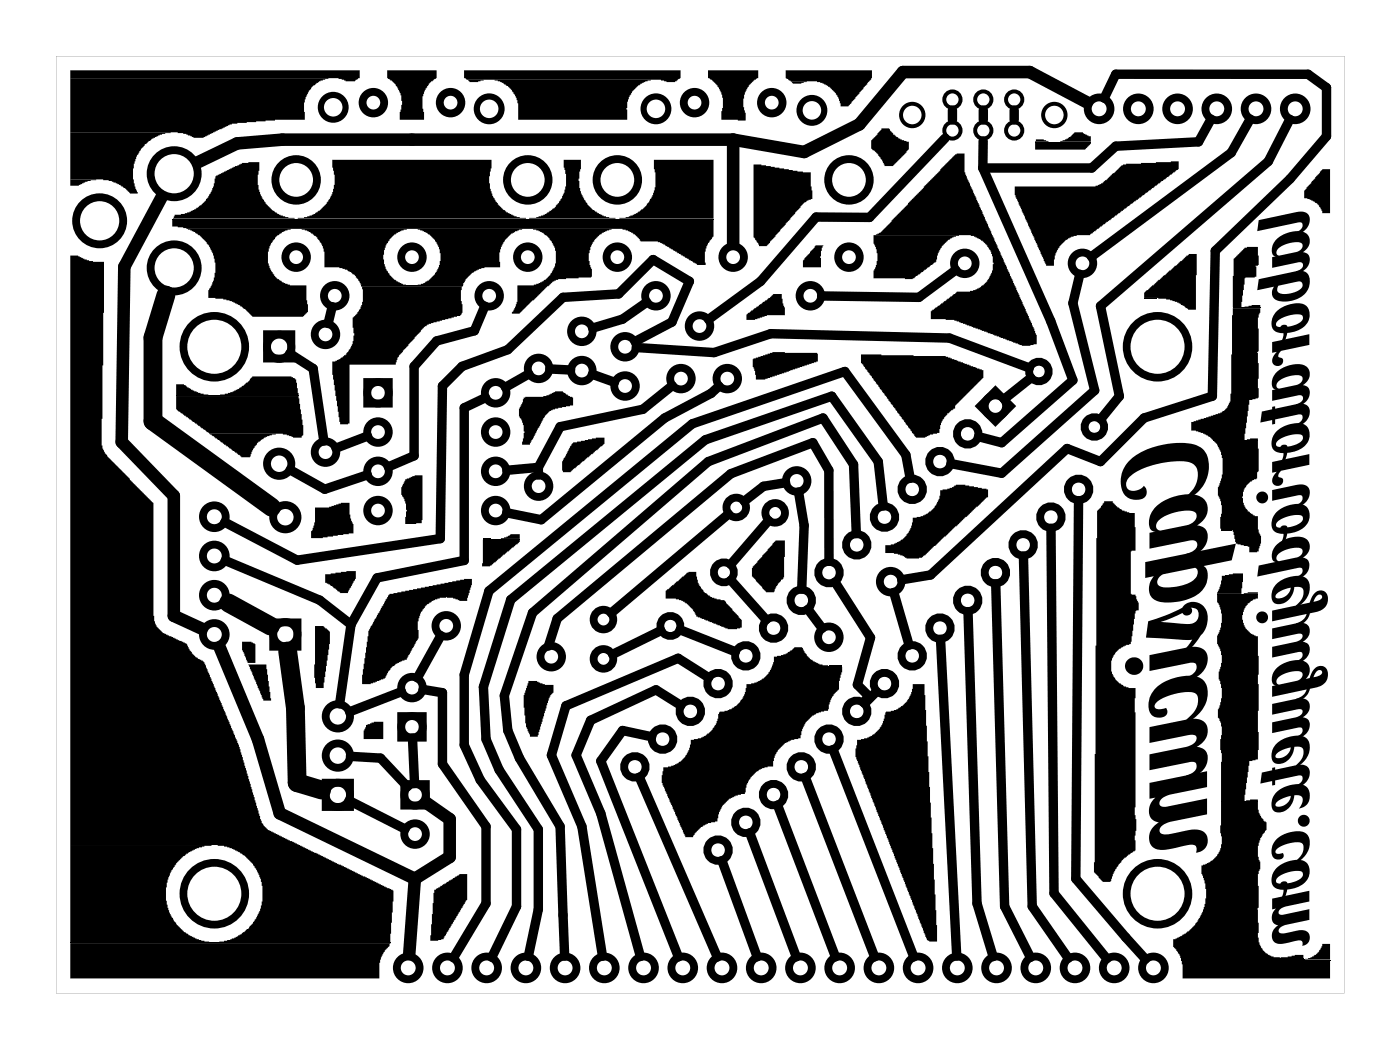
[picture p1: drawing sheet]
<svg xmlns="http://www.w3.org/2000/svg" width="91mm" height="68mm" viewBox="0 0 91 68" stroke-linecap="round" stroke-linejoin="round" font-family="sans-serif">
<g fill="#000">
<path d="M4.6 4.6h18.7v.5l-.3 .2h-.6l-.5-.2h-17.3zM4.6 5.1h16.7l-.6 .2-.7 .6-.3 .7v1.2h-1.9l-2.8 .2-1.8 .9h-.7l-.4-.2-.6-.1h-6.9zM4.6 8.6h6.5l-.6 .1-.7 .3-.7 .6-.3 .5-.2 .8v.7l.3 .9h-.5l-.6-.5-.8-.3-2.4-.1zM4.6 11.6l1.6 .1h-.5l-.6 .3h-.5zM4.6 16.5h.5l.4 .3 .5 .1h.7l-.1 11.9 .3 .7 3 3 .1 7.7 .1 .4 .4 .4 1.1 .5a.71 .71 0 0 1 .7 .6l.4 .4 .4 .3 .2 .3 .1 .4 2.1 4.7 1.3 4.8 .2 .4 .4 .3 1.4 .7h.1l1.4 .8h.2l1.4 .8h.2l1.4 .7h.2l1.4 .8 .3 .1 .1 .7-.2 2.7h-11.1l1-.3 .9-.6 .5-.6 .3-.9 .1-1.3-.2-.7-.4-.7-.9-.8-.8-.3-.6-.1h-9.5zM11.2 14.2h35v1.1l-.3 .4-.2 .4v1h-.6l-2.3-1.4-1.3-.1-.4-.4-.8-.4h-28.2l-.2-.1h-.7zM12.2 14.8h6.6l-.8 .4-.4 .5-.2 .6v.7l.4 .9 .5 .4 .5 .2h1l.1 1.7-.3 .3h-3.3l-.4-.5-.9-.5-.5-.2h-1v-.5l.2-.4 .2-.7-.1-1.2-.4-.8-.5-.5zM11.3 13.9h.4l.6-.2 .7-.4 .5-.5 .2-.5 .3-.9 1.7-.9h1.1l-.1 1.5 .3 .9 .6 .6 .4 .3 .5 .3 .6 .1h-7.9zM19.5 14.8h6.8l-.8 .4-.3 .3-.3 .5a1.77 1.77 0 0 0 0 1.3l.3 .5 .3 .3 .8 .4h-2.9l-.4-.6-.5-.4-.5-.2h-1v-1l-.2-.6-.6-.6zM21.5 10.3h10.3l-.1 1.6 .2 .9 .3 .4 .6 .5 .7 .4 .6 .1h-14.8l.6-.1 .5-.3 .4-.2 .6-.7 .3-.9v-.7l-.2-.4zM23.4 18.5h6.6l-.2 .3 .2 1.4-.2 .3-1.7 .4-.6 .2-1.7 1.9-.2 .6h-3v3.8l-.6 .1-.5-3.2v-.9h.2l.7-.4 .4-.7 .1-.6-.1-1.1 .3-.3 .3-.6 .1-1zM25.1 4.6h3.2v.5l-.5 .3-.4 .8 .1 1.6h-1.6v-.6l.1-.4v-.6l-.4-.7-.5-.4z"/>
<path d="M27.1 14.8l6.7 .1h-.2l-.5 .2-.5 .6-.3 .6 .1 1h-1l-.4 .1-.4 .3-.4 .4-.2 .4h-2.9l.7-.3 .4-.4 .2-.5 .1-.4v-.8l-.3-.6-.5-.4zM30.1 4.6h14v.5l-.4 .2h-.5l-.4-.1h-12.6l-.1-.1zM30.3 5.2h1l-.3 .1h-.6zM32 5.2h10.1l-.3 .1-.5 .2-.5 .7-.2 .8v.8h-7v-1.1l-.2-.6-.5-.5zM34.5 14.8l5.1 .1h-.3l-.5 .3-.3 .3-.3 .5-.1 .9 .2 .5v.6l-2.3 .1-.6 .4-1.7 1.8h-.5l.3-.8v-1h1.1l.6-.3 .4-.4 .4-.8v-.8l-.3-.6-.5-.5zM36.5 10.3h1.1v.7l-.1 .1v.6l.1 .7 .2 .5 .2 .3 .7 .6 .5 .3 .7 .1h-5.6l.4-.1 .7-.3 .5-.3 .5-.7 .3-.7v-.8l-.2-.4zM42.3 10.3h3.9v3.9h-6.1l.6-.1 .6-.3 .6-.5 .3-.5 .2-.7zM45.9 4.6h3.2v.5l-.3 .1-.3 .3-.3 .6-.1 .8 .2 .4v.5h-1.6v-.6l.1-.2v-.9l-.3-.6-.4-.3-.2-.1zM48.8 10.6h.5l2.7 .6h.5l.1 1.7-.3 .1-.5 .3v.1l-.3 .3v.1l-.3 .3v.1l-.3 .3v.1l-.4 .3v.1l-.8 .9h-.5l-.1-.2-.3-.3zM48.4 20.3l1.5-1 .2-.3h.5l.1 .6 .1 .3v.5h-1.1l-.8 .3h-.6zM50.9 4.6h5.6v.5l-1.6 1.8h-.5l-.2-.7-.6-.7-.7-.2h-1.7l-.3-.2zM51.2 5.3h1.1l-.4 .1h-.6z"/>
<path d="M52.8 15.9h.5l-.2 .7 .1 .7h-1.2v-.5zM56.6 15.2l5.5 .1-.6 .1-.5 .5-.3 .5-.1 .6-1.3 .9-.1 .1-.6 .1-2-.1v-.5l.1-.2 .1-.4v-.8l-.2-.3zM57.1 8.3h.5l.2 .4h.1l.1 .2 .4 .2 .5 .1v.5l-1.1 1h-.5l-.4-.7-.5-.4v-.5l.4-.4zM61.7 10.1l.3-.2h.5v1.4l4.5 10 .1 .4v.6l-.9 .1-4.4-1.7h-1.5v-.6l1.6-1.1 .1-.1h.8l.4-.1 .5-.3 .3-.4 .3-.6v-.9l-.2-.4-.5-.6-.7-.4h-6.2l.3-.1 .7-.7v-.1l1.1-1.1v-.1l1-.9v-.1zM67 9.2h3.6v.1l-.3 .4h-3.3zM67.1 9h.5l.3 .2h-.9zM68.7 9.1l.5-.1 .4-.4h.5l.1 .1 .4 .1v.4zM74.1 19.3h.8zM65.7 12.1h5.2l.8-.4 1-1.1 3.6-.2v.6l-1.1 .7-1.5 1.2-.3 .1-1.5 1.3-.2 .1-1 .7-.1 .1h-.9l-.7 .3-.4 .4-.2 .5-.1 .8h-.6l-.1-.3v-.2l-1.8-3.9zM74.1 18.9l.5-.4h.1l.3-.4h.1l.3-.3h.1l.2-.3h.1l.3-.3h.1l.2-.3h.1l.3-.4 .2-.1h.5l-.1 3.6h-.5l-.5-.4-.6-.2-1.7-.1zM79.8 19.9h1.8zM79.8 19.9h1.8v.3l-.1 .4v2.1l-.1 .1 .1 .7v2.2l-.6 .2-.3 2.6h-2.1l-.1-.2-.5-.3-.8-.1v-.6l2-.6 .4-.3 .2-.4z"/>
<path d="M80 16.6l.6-.6h.9v1.1l-.2 .1 .1 .7-.8 .1-.2 1.9h-.6l.1-3.2zM80.6 19.8l1-.1v.2zM81.5 14.2l2.4-.5a.63 .63 0 0 1 .9 .3 .63 .63 0 0 1-.2 .8l-.7 .4v-.2a.4 .4 0 0 0 .4-.6l-2.9 .6zM85.5 11.1l.1-.1h.5v2.8h-.5l-.1-.4-.2-.3-.5-.2-.3-.1v-.5l1-1.1zM11.4 24.9h.5l.7 .4 .9 .3h-2.1zM11.4 25.6h7.9l.3 1.9v.7l-.1 .1h-.5l-.7-.2h-4.8l-2.1-1.6zM13.6 28.1h4.3l-.6 .1-.6 .4-.3 .4-.2 .6h-.6l-.1-.2zM14.3 25.5h.5l.7-.3 .5-.4 .3-.4h2.6l.3 .2 .1 .8v.2zM20.4 32.8h.9l.8-.3h.5v.8l.1 .4 .2 .2v.6l-2 .3h-.8v-.4l.1-.1 .2-.5zM21.1 37.2l1.3-.2h.6v.5l-.5 .9h-.5l-.5-.5-.4-.2zM25.1 38.6h3.8l-.7 .2-.7 .4-.3 .5-.1 .5v1.1l-.4 .6-.2 .4-.1 .1-.1 .3-.7 .3-.5 .5a.7 .7 0 0 1-.7 .6l-.4 .2h-.6v-.6l.5-2.9zM26.2 31l.7-.2h.5l-.1 3.1h-1.1l.1-.8v-.5l-.2-.4-.1-.2v-.5z"/>
<path d="M25.1 38.5l.1-.1 4.9-.9h.5v.4l-.3 1h-.6l-.4-.2-.4-.1h-3.8zM31.3 34.8l.5 .1zM31.3 34.9h2.4v.2l-1.9 1.5-.6 .1zM32.4 34.8h.4l.2-.2h.7v.3zM33.9 25.7h1.3l.7-.4h.6l.3 .3 .3 .1v.5l-1 .2-.5 .2-.4 .5-.9 1.7h-.5l.2-.9-.2-.7-.2-.2v-.6l.3-.4zM37 28.7l.1-.1 1.5-.3h.5v.4l-.7 .7-.4 .2-1 1h-.5l-.1-.8zM43.1 38.2l.5-.3 .2-.3h.1l.6-.5 .6-.1 .1 .7 .3 .6 .6 .4 .8 .1 1.1 1.3v.5l-.3 .1h-.6l-1.9-.7-.1-.1-.2-.4-.6-.6-.5-.2h-.7zM48.7 23.2l1.3-.4 3 .1v.5h-.1l-3.3 1.2h-.7v-.6l-.2-.2zM50.2 35h.6v2.4l-.4 .4-.3 .5h-.5l-.9-1v-.5zM55.8 22.9l5.4 .1 2.5 1v.5l-1.8 1.7v.2l-.3 .1-.5 .5-.2 .5-.1 .5-.6 .1-.3 .2h-.6l-1.1-1.5-.1-.1-.1-.3-.5-.5-.1-.2-.4-.5-.1-.3-.3-.3-.1-.2-.5-.5-.1-.3-.1-.1zM57.3 35.3l.6-.1 .5-.3 .6-.7 .1-.7 .7-.1 .7-.6 .3-.5 .1-.6 .7-.1 .3-.2h.6l1.5 .3v.5h-.1l-.6 .6h-.1l-.6 .7h-.1l-2.8 2.6h-1l-.1-.1-.5-.2h-.8zM71.5 32.4h.6v.2l.6 .4 .4 .2h.4v2.4l-.3 .1v2.7l.3 .1 .1 .3 .1 .2v.5h-.1l-.1 .2-.3 2h-.3l-.4 .3-.4 .4-.1 .4v.7l.2 .5 .6 .4 .3 .1h.4v10.5l-.7 .5-.4 .5-.3 .6-.2 .5h-.5l-.6-.6 .2-21.7v-1.8l.3-.2z"/>
<path d="M73.1 29.8a5 5 0 0 1 4.4-1 1.67 1.67 0 0 1 .6 2.4l-.4 .5-.3 .3-.5 .3-.1-.2a1.47 1.47 0 0 0 .6-2 2.77 2.77 0 0 0-2.3-.1 3.3 3.3 0 0 0-2.1 1.1 .53 .53 0 0 0 .2 .7 .53 .53 0 0 0 .7-.2l.2-.2a.53 .53 0 0 1 .1 .7 .53 .53 0 0 1-.6 .2 1.16 1.16 0 0 1-1-1.6l.2-.4zM78.6 28.5h2.9v2l-.1 .1v.4l-.3 .1-.4 .3-.3 .7 .1 .6 .3 .4 .5 .3h.2v.9l.2 .4v.5l-.2 .5h-.1h-.5v-.3l-.9-.2-.2-.9h-.7l-.1-.1 .1-1.5-.1-.4-.1-.2v-.6l.3-.8v-1.1l-.4-.9zM78.8 38.5h2.7v.2l-.3 .1-.4 .2-.4 .8v.3l.2 .6 .4 .3 .5 .2v1.2v6.8l-.6 .1-.3 2.5h-1.5v-3.1l-.1-.2v-.7l.1-.2v-.6l-.1-.5h-.1v-.6l.1-.1 .1-.6v-.7l-.1-.4-.1-.1v-.5l.2-.6v-.5l-.1-.4-.2-.3v-.6l.3-.5v-.9l-.1-.6-.2-.1zM79.1 34.3l.7 .1zM79.1 37.3l.7-.2h.7l-.1 1.3h-1.6l.3-.6zM80.5 38.4l1-.1v.1zM80.8 28.4h.7v.1zM81.7 26.6l.7-.1v-.2h.2v.2l1.3-.3a.63 .63 0 0 1 .9 .2 .63 .63 0 0 1-.2 .8l-.7 .5v-.2a.4 .4 0 0 0 .4-.7l-1.7 .3v.3l-.2 .1v-.3l-.8 .1zM82.4 22.1l2.4-.5v.7l-1.8 .4-.2 .4a.34 .34 0 0 1 .2 .5 .34 .34 0 0 1-.6-.1v-.3l.3-.4h-.3zM82.4 29.9l2.4-.5v.7l-1.8 .4-.2 .3a.34 .34 0 0 1 .2 .6 .34 .34 0 0 1-.6-.1v-.4l.3-.4-.3 .1zM4.6 54.7h9.1l-1 .2-.8 .5-.8 .9-.4 1.1v.9l.2 .5 .5 1 .8 .7 .5 .3 .8 .2h-8.9zM15.7 41.5h.6l.2 .2v1.2h-.5l-.3-.8z"/>
<path d="M16.1 43h1.2l.3 2.3h-.6zM20.4 40.5h.6l.4 .4v.8l-.4 2.8h-.5l-.2-.6zM23.7 46.9l.5-.2h.6v1.1h-1.2v-.5l.1-.2zM28.1 57.6l1.6-1h.6v1.6l-.3 .4-1.3 2.2-.8 .1zM34.2 44.1h.6l.5 .2h.5v.5l-.3 .4-.7 2.5h-.5l-.3-.9-.1-1.8zM48.3 44.3l.5-.1 .7-.3 .4-.4 .1-.3h4.5v.3l-.2 .6v.5l-.4 .5-.3 .9-.4 .1-.6 .2-.4 .5-.3 .5-.1 .5-.6 .1-.4 .2-.2 .2-.4 .6-.1 .7-.6 .1-.5 .2-.5 .6-.2 .3-.1 .6h-.4l-.6 .3-.4 .5-.3 .5v.5l-.6 .1-.4 .1-.5 .5-.1 .3h-.5l-1.5-3.5 .1-1 .5-.1 .6-.3 .3-.3 .2-.5 .1-.6 .7-.1 .5-.3 .5-.7 .2-.7 .8-.2 .5-.4 .3-.6zM50.1 42.5l.8-.2 .4-.2 .1-.2h.5l.2 .3 .4 .5 .6 .3 .5 .1h-3.6zM53.7 43.1h.8zM59.1 44.3h.8l.8 16.6h-.5l-.3-.3-.1-.5-4.4-11.1 .1-1.1 .7-.1 .4-.3 .5-.5 .3-.9 .6-.1 .8-.6 .3-.6zM74.9 44.5a3 3 0 0 1 2.9-.6 1.54 1.54 0 0 1-.2 2.3l-.8 .6v-.2a1.29 1.29 0 0 0 .7-1.7 2.89 2.89 0 0 0-2.7 .7v.2l.1 .1 .6-.1a.44 .44 0 0 1 0 .6 .44 .44 0 0 1-.6 0 .75 .75 0 0 1-.5-1l.1-.4zM74.4 47.1l2.4-.5a.93 .93 0 0 1 1.4 .8 1.24 1.24 0 0 1-.7 .9 .84 .84 0 0 1 .7 .6 .84 .84 0 0 1-.2 .9 2.3 2.3 0 0 1-1.2 .7v-.3a.55 .55 0 0 0 .6-.3 .55 .55 0 0 0-.1-.6l-2.9 .6v-1.1l2.4-.5a.54 .54 0 0 0 .6-.7h-.4l-2.6 .5zM74.4 50.7l3.8-.8v1l-2.4 .5a.59 .59 0 0 0-.7 .7l.4 .1 2.7-.5v1l-2.4 .5a.66 .66 0 0 0-.7 .7 2.54 2.54 0 0 0 1.5-.1 1.39 1.39 0 0 1 1.5 .3 .79 .79 0 0 1-.7 1.1 .36 .36 0 0 0 0-.5 .36 .36 0 0 0-.5 0l-.8 .2a1.45 1.45 0 0 1-1.6-.2 1.07 1.07 0 0 1 .5-1.5 .88 .88 0 0 1-.6-.7 .88 .88 0 0 1 .4-.9l-.4 .1z"/>
<path d="M79.1 51.9h2.4v.7l.3 .5 .2 .1v.5l-.4 .5-.1 .5v.8l.1 .3v.5l-.1 .3v4.1l.2 .6 .3 .4 .3 .2 .6 .1h-6.5v-.2l-.4-.5v-.5h.1l.7-.4 .6-.5 .6-1.2 .1-1.2-.1-.5-.2-.4v-.6l.7-.3 .3-.3 .3-.5zM80.7 51.8l.8-.1v.1zM82.4 40.7l1.5-.4a.62 .62 0 0 1 .9 .3 .62 .62 0 0 1-.3 .8l-.1 .1a.6 .6 0 0 1 .4 .5 .6 .6 0 0 1-.2 .6l-.7 .4v-.2a.37 .37 0 0 0 .4-.2 .37 .37 0 0 0 0-.4l-1.9 .4v-.7l1.5-.4a.32 .32 0 0 0 .4-.1 .32 .32 0 0 0-.1-.4l-1.8 .4zM82.4 45.6l1.5-.4a.62 .62 0 0 1 .9 .3 .62 .62 0 0 1-.3 .8l-.1 .1a.6 .6 0 0 1 .4 .5 .6 .6 0 0 1-.2 .6l-.7 .4v-.2a.37 .37 0 0 0 .4-.2 .37 .37 0 0 0 0-.4l-1.9 .3v-.6l1.5-.4a.32 .32 0 0 0 .4-.1 .32 .32 0 0 0-.1-.4l-1.8 .4zM81.7 50l.7-.1v-.2h.2v.1l1.3-.3a.63 .63 0 0 1 .9 .2 .63 .63 0 0 1-.2 .9l-.7 .4v-.2a.4 .4 0 0 0 .4-.6l-1.7 .3v.3h-.2v-.3l-.8 .2zM82.7 54.3a1.72 1.72 0 0 1 1.9-.3 1.32 1.32 0 0 1-.7 1.9v-.2a.83 .83 0 0 0 .4-1.1h-.7a.97 .97 0 0 0-1 .6l.2 .1 .3-.1a.37 .37 0 0 1-.4 .5 .37 .37 0 0 1-.3-.5v-.4zM82.4 58.2l2.4-.5v.6l-1.6 .4a.35 .35 0 0 0-.3 .1 .35 .35 0 0 0 0 .4h.2l1.7-.4v.7l-1.6 .4a.34 .34 0 0 0-.3 .5h.3l.5-.1a.88 .88 0 0 1 1.1 .1 .53 .53 0 0 1-.5 .8 .27 .27 0 0 0 0-.3 .27 .27 0 0 0-.4 0l-.6 .1a.65 .65 0 0 1-.9-.2 .65 .65 0 0 1 .4-.9 .6 .6 0 0 1-.4-.5 .6 .6 0 0 1 .2-.6l-.2 .1zM4.6 61l20.7 .1-.5 .5-.2 .5v1.2h-20zM76.5 62.2h9.6v1.1h-9.5zM82.9 62l1.5-.2v.2zM84.5 62.1l.4-.1 .3-.2 .3-.4 .1-.3h.5v1z"/>
<path d="M3.6 3.6h83.5v60.7h-83.5zM3.6 3.6v60.7h83.5v-60.7z"/>
<path d="M81.5 18.1l-.1 .7 1.1-.2a.62 .62 0 0 0 0 .7 .62 .62 0 0 0 .7 .2 1.39 1.39 0 0 0 1.6-1.7 .74 .74 0 0 0-.9-.2zM82.8 18.5l1.3-.3 .2 .1a.55 .55 0 0 1-.6 .7h-.4a.38 .38 0 0 1-.4 0 .38 .38 0 0 1-.2-.4z"/>
<path d="M82.7 15.5a.67 .67 0 0 0-.1 1.1h-.2v.7l1.8-.3a.29 .29 0 0 1 .1 .3 .29 .29 0 0 1-.3 .2l-.1 .1v.2a.92 .92 0 0 0 .8-1.3l-.3-.2a.72 .72 0 0 0 .4-.9 .72 .72 0 0 0-.9-.4l-.8 .2zM82.8 16.1l.6-.3a.72 .72 0 0 1 .9 0l.1 .1a.49 .49 0 0 1-.5 .4l-1.1 .2a.25 .25 0 0 1-.2-.2 .25 .25 0 0 1 .2-.2z"/>
<path d="M74.9 32.8a1.14 1.14 0 0 0-.3 1.6h.2l-.4 .1v1l2.6-.5a.38 .38 0 0 1 .5 .2 .38 .38 0 0 1-.3 .5l-.4 .1v.3a1.56 1.56 0 0 0 1.4-1.6 .65 .65 0 0 0-.7-.5 1.06 1.06 0 0 0 .7-1.3 1.06 1.06 0 0 0-1.4-.7h-.1a3.2 3.2 0 0 0-1.8 .8zM75.1 33.6l1-.4a1.53 1.53 0 0 1 1.4 0 .61 .61 0 0 1-.7 .8l-1.7 .3a.36 .36 0 0 1-.3-.3 .36 .36 0 0 1 .3-.4z"/>
<path d="M74.2 36.4v1l.5-.1a.98 .98 0 0 0-.2 1.2 .98 .98 0 0 0 1.1 .5h.5a2.09 2.09 0 0 0 2.1-1.5 .76 .76 0 0 0-.3-.9l1.9-.3 .2-1.1zM75.1 37.3l.2-.1 2.1-.5a.49 .49 0 0 1 .2 .5 .49 .49 0 0 1-.4 .4 2.79 2.79 0 0 1-2.2 .3l-.1-.2z"/>
<path d="M81.4 32.2a.38 .38 0 0 0 .7 0 .38 .38 0 0 0-.7 0zM82.4 31.7v.7l1.6-.3a.25 .25 0 0 1 .4 .1 .25 .25 0 0 1-.2 .3l-.3 .2v.2a.94 .94 0 0 0 .8-1.4l-.5-.1z"/>
<path d="M82.7 20.2l-.2 .1a.72 .72 0 0 0-.1 .9 .72 .72 0 0 0 .7 .4v.3l-.3 .5a.45 .45 0 0 0 .5-.5l.1-.4a1.29 1.29 0 0 0 1.4-1.4 .99 .99 0 0 0-1.4-.4zM82.8 20.7l.3-.2 .6-.1a.49 .49 0 0 1 .7 .1 .86 .86 0 0 1-1.1 .6 .39 .39 0 0 0-.5 .1 .21 .21 0 0 1-.2-.2 .21 .21 0 0 1 .2-.3z"/>
<path d="M82.7 27.9l-.2 .2a.72 .72 0 0 0-.1 .8 .72 .72 0 0 0 .7 .4v.4l-.3 .4a.45 .45 0 0 0 .5-.5l.1-.3a1.29 1.29 0 0 0 1.4-1.5 .99 .99 0 0 0-1.4-.3zM82.8 28.5l.3-.2 .6-.2a.49 .49 0 0 1 .7 .2 .86 .86 0 0 1-1.1 .5 .39 .39 0 0 0-.5 .1 .21 .21 0 0 1-.2-.2 .21 .21 0 0 1 .2-.2z"/>
<path d="M82.7 33.2l-.2 .1a.72 .72 0 0 0-.1 .9 .72 .72 0 0 0 .7 .4v.3l-.3 .4a.45 .45 0 0 0 .5-.4l.1-.4a1.29 1.29 0 0 0 1.4-1.4 .99 .99 0 0 0-1.4-.4zM82.8 33.7l.3-.2 .6-.1a.49 .49 0 0 1 .7 .1 .86 .86 0 0 1-1.1 .6 .39 .39 0 0 0-.5 0 .21 .21 0 0 1-.2-.1 .21 .21 0 0 1 .2-.3z"/>
<path d="M82.7 24.1a.67 .67 0 0 0-.1 1.1h-.2v.7l1.8-.3a.29 .29 0 0 1 .1 .3 .29 .29 0 0 1-.3 .2l-.1 .1v.2a.92 .92 0 0 0 .8-1.3l-.3-.2a.72 .72 0 0 0 .4-.9 .72 .72 0 0 0-.9-.4l-.8 .2zM82.8 24.7l.6-.3a.72 .72 0 0 1 .9 0l.1 .1a.49 .49 0 0 1-.5 .4l-1.1 .2a.25 .25 0 0 1-.2-.2 .25 .25 0 0 1 .2-.2z"/>
<path d="M82.7 35.3a.67 .67 0 0 0-.1 1.1l-1.1 .2-.1 .7 2.6-.5a.25 .25 0 0 1 .4 .1 .25 .25 0 0 1-.2 .3l-.3 .1v.2a.92 .92 0 0 0 .8-1.3l-.3-.1a.72 .72 0 0 0 .4-.9 .72 .72 0 0 0-.9-.5l-.8 .2zM82.8 35.8l.6-.3a.72 .72 0 0 1 .9 .1l.1 .1a.47 .47 0 0 1-.5 .4l-1.1 .2a.25 .25 0 0 1-.2-.2 .25 .25 0 0 1 .2-.3z"/>
<path d="M82.7 37.8a.81 .81 0 0 0-.1 1.3 1.13 1.13 0 0 0 1.3-1.1 .39 .39 0 0 1 .5 .1 .39 .39 0 0 1 0 .5l-.5 .6v.1a1.34 1.34 0 0 0 .7-1.8 1.71 1.71 0 0 0-1.9 .3zM82.7 38.4l.4-.2 .5-.2a.75 .75 0 0 1-1 .7z"/>
<path d="M82.4 39.5v.7l2.2-.5a.91 .91 0 0 1-.7 .6v.2a1.15 1.15 0 0 0 .9-.8 1.1 1.1 0 0 0 1.2-.8 .52 .52 0 0 0-.4-.7 .52 .52 0 0 0-.6 .4l-.2 .4zM81.4 40a.38 .38 0 0 0 .7 0 .38 .38 0 0 0-.7 0zM85.3 38.6l.2-.1 .1 .2-.5 .3z"/>
<path d="M72.9 43.1a.58 .58 0 0 0 1.1 0 .58 .58 0 0 0-1.1 0zM74.4 42.4v1l2.6-.5a.37 .37 0 0 1 .5 .2 .37 .37 0 0 1-.2 .5l-.5 .2v.3a1.54 1.54 0 0 0 1.4-1.8 1.1 1.1 0 0 0-1.4-.4z"/>
<path d="M74.4 40.2l-.2 1.1 3 .1-.4 .5v.3l.7-.7a2.08 2.08 0 0 0 .7-1.5 .92 .92 0 0 0-.6-1 .92 .92 0 0 0-1 .3l-.9 .4zM75.2 40.3l1.4-.6a.32 .32 0 0 0 .4 .1 .32 .32 0 0 0 .1-.5 .51 .51 0 0 1 .5 .5 .51 .51 0 0 1-.3 .5l-.5 .1z"/>
<path d="M82.7 56.2l-.2 .1a.72 .72 0 0 0-.1 .9 .72 .72 0 0 0 .7 .4v.3l-.3 .5a.45 .45 0 0 0 .5-.5l.1-.3a1.29 1.29 0 0 0 1.4-1.5 .99 .99 0 0 0-1.4-.3zM82.8 56.8l.3-.2 .6-.2a.49 .49 0 0 1 .7 .1 .86 .86 0 0 1-1.1 .6 .39 .39 0 0 0-.5 .1 .21 .21 0 0 1-.2-.2 .21 .21 0 0 1 .2-.2z"/>
<path d="M82.7 48.1a.81 .81 0 0 0-.1 1.3 1.13 1.13 0 0 0 1.3-1.1 .39 .39 0 0 1 .5 .2 .39 .39 0 0 1 0 .4l-.5 .6v.2a1.34 1.34 0 0 0 .7-1.9 1.71 1.71 0 0 0-1.9 .3zM82.7 48.8l.4-.3 .5-.1a.75 .75 0 0 1-1 .6z"/>
<path d="M82.7 51.3a.81 .81 0 0 0-.1 1.3 1.11 1.11 0 0 0 1.3-1.1 .39 .39 0 0 1 .4 .1 .39 .39 0 0 1 0 .5l-.2 .2a.81 .81 0 0 0 .7-1 .81 .81 0 0 0-1.1-.5l-.5 .1zM82.7 51.9l.9-.4a.75 .75 0 0 1-1 .6z"/>
<path d="M82.7 43.3a.67 .67 0 0 0-.1 1.1h-.2v.7l2.2-.5a.9 .9 0 0 1-.7 .6v.2a1.15 1.15 0 0 0 .9-.8 1.1 1.1 0 0 0 1.2-.8 .52 .52 0 0 0-.4-.7 .52 .52 0 0 0-.6 .4l-.2 .4h-.2a.7 .7 0 0 0 .1-.9 .7 .7 0 0 0-.8-.3l-.8 .2zM82.8 43.8l.6-.3a.72 .72 0 0 1 .9 .1v.2l-.2 .2-1.3 .3a.25 .25 0 0 1-.2-.2 .25 .25 0 0 1 .2-.3zM85.3 43.4h.2l.1 .1-.1 .2-.4 .1z"/>
<circle cx="84.4" cy="53.1" r=".38"/>
</g>
<g fill="#000">
<circle cx="6.5" cy="6.6" r=".95"/>
<circle cx="23.6" cy="11.9" r=".95"/>
<circle cx="35.3" cy="6.4" r=".95"/>
<circle cx="50.4" cy="12.3" r=".95"/>
<circle cx="61.6" cy="12.7" r=".95"/>
<circle cx="67.7" cy="13.5" r=".95"/>
<circle cx="6.6" cy="31.2" r=".95"/>
<circle cx="58.3" cy="24.6" r=".95"/>
<circle cx="72.2" cy="39.6" r=".95"/>
<circle cx="25.7" cy="40.4" r=".95"/>
<circle cx="50.3" cy="45.1" r=".95"/>
<circle cx="58.5" cy="47.1" r=".95"/>
<circle cx="80.2" cy="43.6" r=".95"/>
</g>
<g fill="none" stroke="#000" stroke-width=".06">
<path d="M11.2 14.2h35M23.4 18.5h6.6M67 9.2h3.6M11.4 25.6h7.9M31.3 34.9h2.4M78.6 28.5h2.9M78.8 38.5h2.7M50 43.1h4.5M79.1 51.9h2.4M4.6 61h20.7M76.5 62h7.9M76.5 62.1h8"/>
<path d="M76.5 62.1h9.6"/>
</g>
<g fill="none" stroke="#000" stroke-width=".25">
<circle cx="59.1" cy="7.4" r=".73"/>
<circle cx="61.7" cy="6.4" r=".53"/>
<circle cx="61.7" cy="8.4" r=".53"/>
<circle cx="63.7" cy="6.4" r=".53"/>
<circle cx="63.7" cy="8.4" r=".53"/>
<circle cx="65.7" cy="6.4" r=".53"/>
<circle cx="65.7" cy="8.4" r=".53"/>
<circle cx="68.3" cy="7.4" r=".73"/>
</g>
<g fill="none" stroke="#000" stroke-width=".51">
<path d="M17.3 21.6h1.6v1.6h-1.6zM23.8 24.7h1.4v1.4h-1.4zM64.5 25.3l1 1-1 1-1-1zM17.7 40.3h1.6v1.6h-1.6zM21.1 50.7h1.6v1.5h-1.6zM26 46.3h1.4v1.4h-1.4zM26.2 50.7h1.4v1.4h-1.4z"/>
<circle cx="6.5" cy="14.3" r="1.52"/>
<circle cx="11.3" cy="11.2" r="1.52"/>
<circle cx="11.3" cy="17.3" r="1.52"/>
<circle cx="19.2" cy="16.6" r=".7"/>
<circle cx="19.2" cy="11.6" r="1.35"/>
<circle cx="21.7" cy="19.1" r=".7"/>
<circle cx="24.2" cy="6.6" r=".7"/>
<circle cx="26.7" cy="16.6" r=".7"/>
<circle cx="29.2" cy="6.6" r=".7"/>
<circle cx="31.7" cy="19.1" r=".7"/>
<circle cx="34.2" cy="16.6" r=".7"/>
<circle cx="34.2" cy="11.6" r="1.35"/>
<circle cx="40" cy="16.6" r=".7"/>
<circle cx="40" cy="11.6" r="1.35"/>
<circle cx="42.5" cy="19.1" r=".7"/>
<circle cx="45" cy="6.6" r=".7"/>
<circle cx="47.5" cy="16.6" r=".7"/>
<circle cx="50" cy="6.6" r=".7"/>
<circle cx="52.5" cy="19.1" r=".7"/>
<circle cx="55" cy="16.6" r=".7"/>
<circle cx="55" cy="11.6" r="1.35"/>
<circle cx="62.5" cy="17" r=".7"/>
<circle cx="70.1" cy="17" r=".7"/>
<circle cx="71.2" cy="7" r=".74"/>
<circle cx="73.7" cy="7" r=".74"/>
<circle cx="76.3" cy="7" r=".74"/>
<circle cx="78.8" cy="7" r=".74"/>
<circle cx="81.3" cy="7" r=".74"/>
<circle cx="83.9" cy="7" r=".74"/>
<circle cx="13.9" cy="33.4" r=".74"/>
<circle cx="13.9" cy="36" r=".74"/>
<circle cx="13.9" cy="38.5" r=".74"/>
<circle cx="18.1" cy="22.4" r=".79"/>
<circle cx="18.1" cy="30" r=".79"/>
<circle cx="18.5" cy="33.5" r=".79"/>
<circle cx="21.1" cy="21.6" r=".7"/>
<circle cx="21.1" cy="29.3" r=".7"/>
<circle cx="24.5" cy="30.5" r=".7"/>
<circle cx="24.5" cy="33" r=".7"/>
<circle cx="24.5" cy="28" r=".7"/>
<circle cx="24.5" cy="25.4" r=".7"/>
<circle cx="32.1" cy="30.5" r=".7"/>
<circle cx="32.1" cy="28" r=".7"/>
<circle cx="32.1" cy="33" r=".7"/>
<circle cx="32.1" cy="25.4" r=".7"/>
<circle cx="34.9" cy="23.8" r=".7"/>
<circle cx="34.9" cy="31.5" r=".7"/>
<circle cx="37.7" cy="21.4" r=".7"/>
<circle cx="37.7" cy="24" r=".7"/>
<circle cx="40.5" cy="22.4" r=".7"/>
<circle cx="40.5" cy="25" r=".7"/>
<circle cx="44.1" cy="24.5" r=".7"/>
<circle cx="45.3" cy="21.1" r=".7"/>
<circle cx="47.1" cy="24.5" r=".7"/>
<circle cx="47.7" cy="32.8" r=".64"/>
<circle cx="50.2" cy="33.2" r=".64"/>
<circle cx="51.6" cy="31.1" r=".7"/>
<circle cx="51.9" cy="38.9" r=".7"/>
<circle cx="53.7" cy="37.1" r=".7"/>
<circle cx="55.5" cy="35.3" r=".7"/>
<circle cx="57.3" cy="33.5" r=".7"/>
<circle cx="57.7" cy="37.6" r=".7"/>
<circle cx="59.1" cy="31.7" r=".7"/>
<circle cx="60.9" cy="29.9" r=".7"/>
<circle cx="62.7" cy="38.9" r=".7"/>
<circle cx="62.7" cy="28.1" r=".7"/>
<circle cx="64.5" cy="37.1" r=".7"/>
<circle cx="64.5" cy="26.3" r=".7"/>
<circle cx="66.3" cy="35.3" r=".7"/>
<circle cx="67.3" cy="24" r=".64"/>
<circle cx="68.1" cy="33.5" r=".7"/>
<circle cx="69.9" cy="31.7" r=".7"/>
<circle cx="70.9" cy="27.6" r=".64"/>
<circle cx="13.9" cy="41.1" r=".74"/>
<circle cx="18.5" cy="41" r=".79"/>
<circle cx="21.9" cy="46.4" r=".79"/>
<circle cx="21.9" cy="48.9" r=".79"/>
<circle cx="21.9" cy="51.4" r=".79"/>
<circle cx="26.7" cy="44.5" r=".7"/>
<circle cx="26.7" cy="47" r=".7"/>
<circle cx="26.9" cy="51.4" r=".7"/>
<circle cx="26.9" cy="54" r=".7"/>
<circle cx="28.9" cy="40.5" r=".7"/>
<circle cx="35.7" cy="42.5" r=".7"/>
<circle cx="39.1" cy="42.6" r=".64"/>
<circle cx="39.1" cy="40.1" r=".64"/>
<circle cx="41.1" cy="49.6" r=".7"/>
<circle cx="42.9" cy="47.8" r=".7"/>
<circle cx="44.7" cy="46" r=".7"/>
<circle cx="46.5" cy="55" r=".7"/>
<circle cx="46.5" cy="44.2" r=".7"/>
<circle cx="48.3" cy="53.2" r=".7"/>
<circle cx="48.3" cy="42.4" r=".7"/>
<circle cx="50.1" cy="51.4" r=".7"/>
<circle cx="50.1" cy="40.7" r=".7"/>
<circle cx="51.9" cy="49.6" r=".7"/>
<circle cx="53.7" cy="41.2" r=".7"/>
<circle cx="53.7" cy="47.8" r=".7"/>
<circle cx="55.5" cy="46" r=".7"/>
<circle cx="57.3" cy="44.2" r=".7"/>
<circle cx="59.1" cy="42.4" r=".7"/>
<circle cx="60.9" cy="40.7" r=".7"/>
<circle cx="26.4" cy="62.6" r=".74"/>
<circle cx="29" cy="62.6" r=".74"/>
<circle cx="31.5" cy="62.6" r=".74"/>
<circle cx="34.1" cy="62.6" r=".74"/>
<circle cx="36.6" cy="62.6" r=".74"/>
<circle cx="39.1" cy="62.6" r=".74"/>
<circle cx="41.7" cy="62.6" r=".74"/>
<circle cx="44.2" cy="62.6" r=".74"/>
<circle cx="46.8" cy="62.6" r=".74"/>
<circle cx="49.3" cy="62.6" r=".74"/>
<circle cx="51.8" cy="62.6" r=".74"/>
<circle cx="54.4" cy="62.6" r=".74"/>
<circle cx="56.9" cy="62.6" r=".74"/>
<circle cx="59.5" cy="62.6" r=".74"/>
<circle cx="62" cy="62.6" r=".74"/>
<circle cx="64.5" cy="62.6" r=".74"/>
<circle cx="67.1" cy="62.6" r=".74"/>
<circle cx="69.6" cy="62.6" r=".74"/>
<circle cx="72.2" cy="62.6" r=".74"/>
<circle cx="74.7" cy="62.6" r=".74"/>
</g>
<g fill="none" stroke="#000" stroke-width=".4">
<circle cx="21.6" cy="6.9" r=".8"/>
<circle cx="31.7" cy="7" r=".8"/>
<circle cx="42.5" cy="7" r=".8"/>
<circle cx="52.6" cy="7.1" r=".8"/>
</g>
<g fill="none" stroke="#000" stroke-width=".5">
<circle cx="13.9" cy="22.4" r="2"/>
<circle cx="46.9" cy="37" r=".65"/>
<circle cx="75" cy="22.4" r="2"/>
<circle cx="13.9" cy="57.8" r="2"/>
<circle cx="43.4" cy="40.5" r=".65"/>
<circle cx="75" cy="57.8" r="2"/>
</g>
<g fill="none" stroke="#000" stroke-width=".61">
<path d="M21.5 19.9l-.3 1M31.4 19.8l-.7 1.6-2.4 .7-1.5 1.6v5.8l-1.7 .7M41.9 19.6l-1.6 1.1-1.9 .5M61.2 8.9l-4.9 5.2-3.4-.1-3.6 4.2-3.4 2.5M61.7 7.1v.7M61.9 17.5l-2.4 1.7h-6.3M63.6 10.9l4.4 9.9 1.5 3.8-4.6 4.1-1.5-.4M63.7 9.1l-.1 1.8M63.7 7.1v.7M65.7 7.1v.7M69.9 17.8l-.4 1.8 1.4 5.7-6 5.3-3.3-.6M71.5 6.4l.8-1.6h12.4l1.2 .9v3.1l-2.4 2.8-4.8 4.6-.2 9.4-4.4 1.5-2.8 2.8-2.2-.9-8.8 8.2-1.9 .3"/>
<path d="M78.4 7.7l-.8 1.5-5.3 .3-1.6 1.4h-7.1M81 7.7l-1.3 2.2-9 6.7M83.5 7.7l-1.4 2.7-10.8 9.4 1.2 5.8-1.2 1.5M14.6 36.3l6.1 2.5 2 1.6M18.8 22.9l1.5 1 .7 4.6M18.8 30.4l2.2 1.3 2.8-1M23.8 28.2l-2 .8M31.4 25.7l-1.3 .7v9.9l-5.7 1.1-1.7 3M34.2 24.2l-1.5 .9M34.9 30.3v.4M34.9 30.3l-2.1 .1M35.6 23.9h1.4"/>
<path d="M38.4 24.2l1.4 .5M41.1 22.1l2.4-1.3 1.1-2.6-2.3-1.4-2.2 2.2-3.6 .2-3.6 3.4-3 1.1-1.2 1.3-.2 9.9-9.3 1.4-4.6-2.5M41.2 22.5l5 .3 3.7-1.2 11.6 .3 5.2 1.9M43.5 25l-1.9 1.5-5.3 1.1-1.4 2.7M46.6 25l-.5 .5-3.1 1.6-8 6.5-2.2-.4M47.2 33.3l-7.6 6.4M47.3 37.6l2.3 2.5M49.8 33.7l-2.5 2.8M50.9 31.2l-1.5 .3-1.2 .9M51.7 31.8l.4 2.2-.2 4.1M52.3 39.4l.9 1.3M53.7 36.3v-5.9l-1.1-1.7-5.3 2-11.2 9.3-.6 1.8"/>
<path d="M54.1 37.7l2.3 3.6-.9 3 .8 .7-.4 .5M55.5 34.5l-.2-4.4-2-3-7.4 2.8-11.4 9.8-1.8 5.3 .2 2.3 .7 1.8 2.7 4.4 .3 8.4M57.2 32.7l-.3-2.8-3-4.3-8.2 2.9-12.6 10.3-1.8 5.7 .2 3.3 .8 2 2.6 3.9v5.2l-.7 3M57.9 38.3l1 3.4M58.9 31l-.2-1.6-4-5.4-9.9 3.4-13.1 10.8-1.6 5.5v4.5l1 2.3 2.4 3.2v5l-1.6 3.3M62.7 39.6l.6 18.9 1 3.4M64.5 37.8l.6 20.9 1.6 3.3M66.3 36l.5 22.7 2.4 3.3M66.8 24.5l-1.8 1.3M68.1 34.2l.2 23.6 3.4 4.2M69.8 32.4l-.1 24.5 4.5 5.2M22.6 51.8l3.6 1.9"/>
<path d="M22.7 49l1.9 .1 1.8 1.8M22.7 40.4l-.7 5.2M26 44.8l-3.4 1.3M26.7 47.8l.1 2.9M27.4 44.6l1.3 .2v4.6l2.8 4.1v5l-2.1 3.5M28.5 41.1l-1.5 2.8M41.4 50.3l5.1 11.6M42.2 47.7l-1.9-.4-1.4 2 5 12.6M42.8 40.8l-3.1 1.6M44 40.8l3.6 1.4M44.1 45.7l-1.6-1.1-4.3 2-.9 2.3 1.6 3.7 2.6 9.3M45.9 43.9l-2-1.3-7.3 3.1-.9 3.2 2 4.6 1.3 8.4"/>
<path d="M46.8 55.7l2.2 6.2M48.6 53.9l3 8M50.4 52.1l3.7 9.8M52.2 50.3l4.4 11.6M54 48.5l5.2 13.4M56.8 44.8l-.8 .7M60.9 41.4l1.1 20.5"/>
</g>
<path d="M10.7 19.1l-.8 2.8v5.4l7.7 5.5M14.8 39l2.7 1.5M18.6 42.1l.5 3.7 .1 4.9 1.6 .4" fill="none" stroke="#000" stroke-width="1.2"/>
<path d="M10.5 12.7l-2.4 4.6-.2 11.3 3.4 3.5v7.8l1.8 .8M47.5 9v6.8M47.5 9h-29.2l-2.9 .3-2.6 1.2M70.4 6.6l-3.7-1.9h-8.2l-2.8 3.4-3.6 1.7-4.6-.8M14.2 41.9l2.5 5.9 1.4 4.8 8.8 4.3M26.9 56.9l-.4 4.8M27.6 51.9l1.5 1.1v2.5l-2.2 1.4" fill="none" stroke="#000" stroke-width=".81"/>
</svg>
